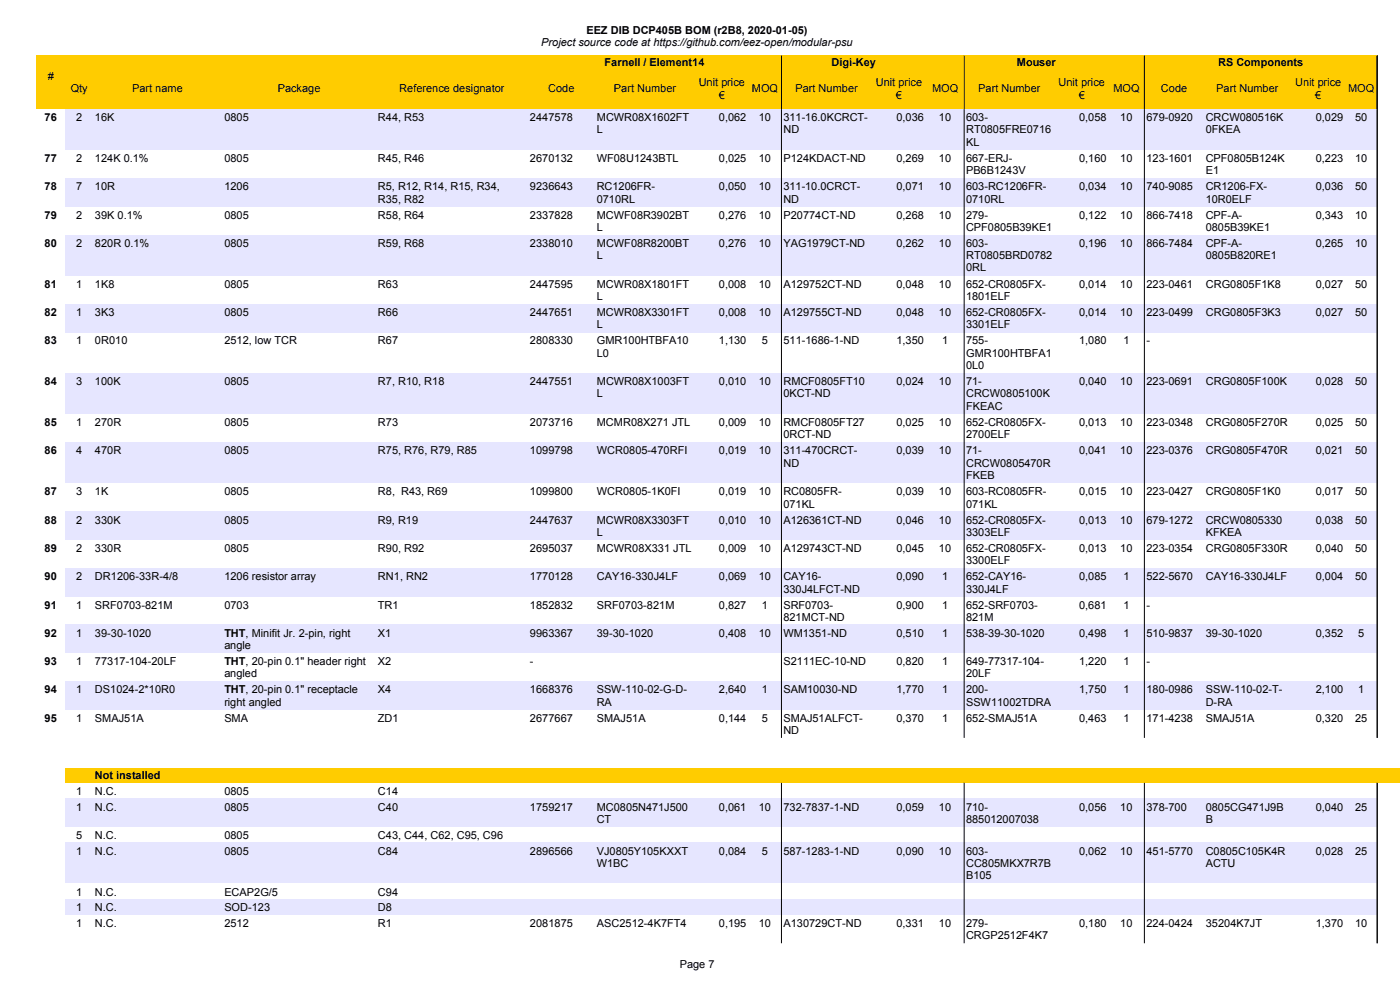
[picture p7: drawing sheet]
<svg xmlns="http://www.w3.org/2000/svg" width="297mm" height="210mm" viewBox="0 0 297 210" stroke-linecap="round" stroke-linejoin="round" font-family="sans-serif">
<defs><g id="words">
<g font-size="2.3">
<text x="114.8" y="9.8">Project source code at https://github.com/eez-open/modular-psu</text>
<text x="124.4" y="7.2">EEZ DIB DCP405B BOM (r2B8, 2020-01-05)</text>
<text x="10.1" y="17">#</text>
<text x="128.3" y="13.9">Farnell / Element14</text>
<text x="176.4" y="13.9">Digi-Key</text>
<text x="215.7" y="13.9">Mouser</text>
<text x="258.4" y="13.9">RS Components</text>
<text x="15" y="19.6">Qty</text>
<text x="28" y="19.6">Part name</text>
<text x="58.9" y="19.6">Package</text>
<text x="84.7" y="19.6">Reference designator</text>
<text x="116.3" y="19.6">Code</text>
<text x="130.2" y="19.6">Part Number</text>
<text x="148.2" y="18.3">Unit price</text>
<text x="152.5" y="20.9">€</text>
<text x="159.5" y="19.6">MOQ</text>
<text x="168.8" y="19.6">Part Number</text>
<text x="185.8" y="18.3">Unit price</text>
<text x="190.1" y="20.9">€</text>
<text x="197.7" y="19.6">MOQ</text>
<text x="207.5" y="19.6">Part Number</text>
<text x="224.6" y="18.3">Unit price</text>
<text x="228.8" y="20.9">€</text>
<text x="236.2" y="19.6">MOQ</text>
<text x="246.3" y="19.6">Code</text>
<text x="258" y="19.6">Part Number</text>
<text x="274.7" y="18.3">Unit price</text>
<text x="279" y="20.9">€</text>
<text x="286" y="19.6">MOQ</text>
<text x="9.5" y="25.7">76</text>
<text x="16.2" y="25.7">2</text>
<text x="20.1" y="25.7">16K</text>
<text x="47.6" y="25.7">0805</text>
<text x="80.2" y="25.7">R44, R53</text>
<text x="112.4" y="25.7">2447578</text>
<text x="126.6" y="25.7">MCWR08X1602FT</text>
<text x="126.6" y="28.3">L</text>
<text x="152.5" y="25.7">0,062</text>
<text x="161" y="25.7">10</text>
<text x="166.2" y="25.7">311-16.0KCRCT-</text>
<text x="166.2" y="28.3">ND</text>
<text x="190.2" y="25.7">0,036</text>
<text x="199.2" y="25.7">10</text>
<text x="205" y="25.7">603-</text>
<text x="205" y="28.3">RT0805FRE0716</text>
<text x="228.9" y="25.7">0,058</text>
<text x="237.7" y="25.7">10</text>
<text x="243.2" y="25.7">679-0920</text>
<text x="255.8" y="25.7">CRCW080516K</text>
<text x="255.8" y="28.3">0FKEA</text>
<text x="279.1" y="25.7">0,029</text>
<text x="287.5" y="25.7">50</text>
<text x="9.5" y="34.4">77</text>
<text x="16.2" y="34.4">2</text>
<text x="20.1" y="34.4">124K 0.1%</text>
<text x="47.6" y="34.4">0805</text>
<text x="80.2" y="34.4">R45, R46</text>
<text x="112.4" y="34.4">2670132</text>
<text x="126.6" y="34.4">WF08U1243BTL</text>
<text x="152.5" y="34.4">0,025</text>
<text x="161" y="34.4">10</text>
<text x="166.2" y="34.4">P124KDACT-ND</text>
<text x="190.2" y="34.4">0,269</text>
<text x="199.2" y="34.4">10</text>
<text x="205" y="30.9">KL</text>
<text x="205" y="34.4">667-ERJ-</text>
<text x="228.9" y="34.4">0,160</text>
<text x="237.7" y="34.4">10</text>
<text x="243.2" y="34.4">123-1601</text>
<text x="255.8" y="34.4">CPF0805B124K</text>
<text x="279.1" y="34.4">0,223</text>
<text x="287.5" y="34.4">10</text>
<text x="9.5" y="40.4">78</text>
<text x="16.2" y="40.4">7</text>
<text x="20.1" y="40.4">10R</text>
<text x="47.6" y="40.4">1206</text>
<text x="80.2" y="40.4">R5, R12, R14, R15, R34,</text>
<text x="112.4" y="40.4">9236643</text>
<text x="126.6" y="40.4">RC1206FR-</text>
<text x="152.5" y="40.4">0,050</text>
<text x="161" y="40.4">10</text>
<text x="166.2" y="40.4">311-10.0CRCT-</text>
<text x="190.2" y="40.4">0,071</text>
<text x="199.2" y="40.4">10</text>
<text x="205" y="37">PB6B1243V</text>
<text x="205" y="40.4">603-RC1206FR-</text>
<text x="228.9" y="40.4">0,034</text>
<text x="237.7" y="40.4">10</text>
<text x="243.2" y="40.4">740-9085</text>
<text x="255.8" y="37">E1</text>
<text x="255.8" y="40.4">CR1206-FX-</text>
<text x="279.1" y="40.4">0,036</text>
<text x="287.5" y="40.4">50</text>
<text x="9.5" y="46.4">79</text>
<text x="16.2" y="46.4">2</text>
<text x="20.1" y="46.4">39K 0.1%</text>
<text x="47.6" y="46.4">0805</text>
<text x="80.2" y="46.4">R58, R64</text>
<text x="80.2" y="43">R35, R82</text>
<text x="112.4" y="46.4">2337828</text>
<text x="126.6" y="43">0710RL</text>
<text x="126.6" y="46.4">MCWF08R3902BT</text>
<text x="152.5" y="46.4">0,276</text>
<text x="161" y="46.4">10</text>
<text x="166.2" y="46.4">P20774CT-ND</text>
<text x="166.2" y="43">ND</text>
<text x="190.2" y="46.4">0,268</text>
<text x="199.2" y="46.4">10</text>
<text x="205" y="43">0710RL</text>
<text x="205" y="46.4">279-</text>
<text x="228.9" y="46.4">0,122</text>
<text x="237.7" y="46.4">10</text>
<text x="243.2" y="46.4">866-7418</text>
<text x="255.8" y="43">10R0ELF</text>
<text x="255.8" y="46.4">CPF-A-</text>
<text x="279.1" y="46.4">0,343</text>
<text x="287.5" y="46.4">10</text>
<text x="9.5" y="52.4">80</text>
<text x="16.2" y="52.4">2</text>
<text x="20.1" y="52.4">820R 0.1%</text>
<text x="47.6" y="52.4">0805</text>
<text x="80.2" y="52.4">R59, R68</text>
<text x="112.4" y="52.4">2338010</text>
<text x="126.6" y="49">L</text>
<text x="126.6" y="52.4">MCWF08R8200BT</text>
<text x="152.5" y="52.4">0,276</text>
<text x="161" y="52.4">10</text>
<text x="166.2" y="52.4">YAG1979CT-ND</text>
<text x="190.2" y="52.4">0,262</text>
<text x="199.2" y="52.4">10</text>
<text x="205" y="49">CPF0805B39KE1</text>
<text x="205" y="52.4">603-</text>
<text x="228.9" y="52.4">0,196</text>
<text x="237.7" y="52.4">10</text>
<text x="243.2" y="52.4">866-7484</text>
<text x="255.8" y="49">0805B39KE1</text>
<text x="255.8" y="52.4">CPF-A-</text>
<text x="279.1" y="52.4">0,265</text>
<text x="287.5" y="52.4">10</text>
<text x="126.6" y="55">L</text>
<text x="205" y="55">RT0805BRD0782</text>
<text x="205" y="57.6">0RL</text>
<text x="255.8" y="55">0805B820RE1</text>
<text x="9.5" y="61">81</text>
<text x="16.2" y="61">1</text>
<text x="20.1" y="61">1K8</text>
<text x="47.6" y="61">0805</text>
<text x="80.2" y="61">R63</text>
<text x="112.4" y="61">2447595</text>
<text x="126.6" y="61">MCWR08X1801FT</text>
<text x="126.6" y="63.6">L</text>
<text x="152.5" y="61">0,008</text>
<text x="161" y="61">10</text>
<text x="166.2" y="61">A129752CT-ND</text>
<text x="190.2" y="61">0,048</text>
<text x="199.2" y="61">10</text>
<text x="205" y="61">652-CR0805FX-</text>
<text x="205" y="63.6">1801ELF</text>
<text x="228.9" y="61">0,014</text>
<text x="237.7" y="61">10</text>
<text x="243.2" y="61">223-0461</text>
<text x="255.8" y="61">CRG0805F1K8</text>
<text x="279.1" y="61">0,027</text>
<text x="287.5" y="61">50</text>
<text x="9.5" y="67">82</text>
<text x="16.2" y="67">1</text>
<text x="20.1" y="67">3K3</text>
<text x="47.6" y="67">0805</text>
<text x="80.2" y="67">R66</text>
<text x="112.4" y="67">2447651</text>
<text x="126.6" y="67.1">MCWR08X3301FT</text>
<text x="126.6" y="69.7">L</text>
<text x="152.5" y="67">0,008</text>
<text x="161" y="67">10</text>
<text x="166.2" y="67">A129755CT-ND</text>
<text x="190.2" y="67">0,048</text>
<text x="199.2" y="67">10</text>
<text x="205" y="67.1">652-CR0805FX-</text>
<text x="205" y="69.7">3301ELF</text>
<text x="228.9" y="67">0,014</text>
<text x="237.7" y="67">10</text>
<text x="243.2" y="67">223-0499</text>
<text x="255.8" y="67">CRG0805F3K3</text>
<text x="279.1" y="67">0,027</text>
<text x="287.5" y="67">50</text>
<text x="9.5" y="73.1">83</text>
<text x="16.2" y="73.1">1</text>
<text x="20.1" y="73.1">0R010</text>
<text x="47.6" y="73.1">2512, low TCR</text>
<text x="80.2" y="73.1">R67</text>
<text x="112.4" y="73.1">2808330</text>
<text x="126.6" y="73.1">GMR100HTBFA10</text>
<text x="126.6" y="75.6">L0</text>
<text x="152.5" y="73.1">1,130</text>
<text x="161.6" y="73.1">5</text>
<text x="166.2" y="73.1">511-1686-1-ND</text>
<text x="190.2" y="73.1">1,350</text>
<text x="199.8" y="73.1">1</text>
<text x="205" y="73.1">755-</text>
<text x="205" y="75.6">GMR100HTBFA1</text>
<text x="228.9" y="73.1">1,080</text>
<text x="238.3" y="73.1">1</text>
<text x="243.2" y="73.1">-</text>
<text x="9.5" y="81.7">84</text>
<text x="16.2" y="81.7">3</text>
<text x="20.1" y="81.7">100K</text>
<text x="47.6" y="81.7">0805</text>
<text x="80.2" y="81.7">R7, R10, R18</text>
<text x="112.4" y="81.7">2447551</text>
<text x="126.6" y="81.7">MCWR08X1003FT</text>
<text x="152.5" y="81.7">0,010</text>
<text x="161" y="81.7">10</text>
<text x="166.2" y="81.7">RMCF0805FT10</text>
<text x="190.2" y="81.7">0,024</text>
<text x="199.2" y="81.7">10</text>
<text x="205" y="78.2">0L0</text>
<text x="205" y="81.7">71-</text>
<text x="228.9" y="81.7">0,040</text>
<text x="237.7" y="81.7">10</text>
<text x="243.2" y="81.7">223-0691</text>
<text x="255.8" y="81.7">CRG0805F100K</text>
<text x="279.1" y="81.7">0,028</text>
<text x="287.5" y="81.7">50</text>
<text x="126.6" y="84.3">L</text>
<text x="166.2" y="84.3">0KCT-ND</text>
<text x="205" y="84.3">CRCW0805100K</text>
<text x="205" y="86.9">FKEAC</text>
<text x="9.5" y="90.4">85</text>
<text x="16.2" y="90.4">1</text>
<text x="20.1" y="90.4">270R</text>
<text x="47.6" y="90.4">0805</text>
<text x="80.2" y="90.4">R73</text>
<text x="112.4" y="90.4">2073716</text>
<text x="126.6" y="90.4">MCMR08X271 JTL</text>
<text x="152.5" y="90.4">0,009</text>
<text x="161" y="90.4">10</text>
<text x="166.2" y="90.4">RMCF0805FT27</text>
<text x="166.2" y="93">0RCT-ND</text>
<text x="190.2" y="90.4">0,025</text>
<text x="199.2" y="90.4">10</text>
<text x="205" y="90.4">652-CR0805FX-</text>
<text x="205" y="93">2700ELF</text>
<text x="228.9" y="90.4">0,013</text>
<text x="237.7" y="90.4">10</text>
<text x="243.2" y="90.4">223-0348</text>
<text x="255.8" y="90.4">CRG0805F270R</text>
<text x="279.1" y="90.4">0,025</text>
<text x="287.5" y="90.4">50</text>
<text x="9.5" y="96.4">86</text>
<text x="16.2" y="96.4">4</text>
<text x="20.1" y="96.4">470R</text>
<text x="47.6" y="96.4">0805</text>
<text x="80.2" y="96.4">R75, R76, R79, R85</text>
<text x="112.4" y="96.4">1099798</text>
<text x="126.6" y="96.4">WCR0805-470RFI</text>
<text x="152.5" y="96.4">0,019</text>
<text x="161" y="96.4">10</text>
<text x="166.2" y="96.4">311-470CRCT-</text>
<text x="166.2" y="99">ND</text>
<text x="190.2" y="96.4">0,039</text>
<text x="199.2" y="96.4">10</text>
<text x="205" y="96.4">71-</text>
<text x="205" y="99">CRCW0805470R</text>
<text x="205" y="101.6">FKEB</text>
<text x="228.9" y="96.4">0,041</text>
<text x="237.7" y="96.4">10</text>
<text x="243.2" y="96.4">223-0376</text>
<text x="255.8" y="96.4">CRG0805F470R</text>
<text x="279.1" y="96.4">0,021</text>
<text x="287.5" y="96.4">50</text>
<text x="9.5" y="105.1">87</text>
<text x="16.2" y="105.1">3</text>
<text x="20.1" y="105.1">1K</text>
<text x="47.6" y="105.1">0805</text>
<text x="80.2" y="105.1">R8, R43, R69</text>
<text x="112.4" y="105.1">1099800</text>
<text x="126.6" y="105.1">WCR0805-1K0FI</text>
<text x="152.5" y="105.1">0,019</text>
<text x="161" y="105.1">10</text>
<text x="166.2" y="105.1">RC0805FR-</text>
<text x="166.2" y="107.7">071KL</text>
<text x="190.2" y="105.1">0,039</text>
<text x="199.2" y="105.1">10</text>
<text x="205" y="105.1">603-RC0805FR-</text>
<text x="205" y="107.7">071KL</text>
<text x="228.9" y="105.1">0,015</text>
<text x="237.7" y="105.1">10</text>
<text x="243.2" y="105.1">223-0427</text>
<text x="255.8" y="105.1">CRG0805F1K0</text>
<text x="279.1" y="105.1">0,017</text>
<text x="287.5" y="105.1">50</text>
<text x="9.5" y="111.1">88</text>
<text x="16.2" y="111.1">2</text>
<text x="20.1" y="111.1">330K</text>
<text x="47.6" y="111.1">0805</text>
<text x="80.2" y="111.1">R9, R19</text>
<text x="112.4" y="111.1">2447637</text>
<text x="126.6" y="111.1">MCWR08X3303FT</text>
<text x="126.6" y="113.7">L</text>
<text x="152.5" y="111.1">0,010</text>
<text x="161" y="111.1">10</text>
<text x="166.2" y="111.1">A126361CT-ND</text>
<text x="190.2" y="111.1">0,046</text>
<text x="199.2" y="111.1">10</text>
<text x="205" y="111.1">652-CR0805FX-</text>
<text x="205" y="113.7">3303ELF</text>
<text x="228.9" y="111.1">0,013</text>
<text x="237.7" y="111.1">10</text>
<text x="243.2" y="111.1">679-1272</text>
<text x="255.8" y="111.1">CRCW0805330</text>
<text x="255.8" y="113.7">KFKEA</text>
<text x="279.1" y="111.1">0,038</text>
<text x="287.5" y="111.1">50</text>
<text x="9.5" y="117.1">89</text>
<text x="16.2" y="117.1">2</text>
<text x="20.1" y="117.1">330R</text>
<text x="47.6" y="117.1">0805</text>
<text x="80.2" y="117.1">R90, R92</text>
<text x="112.4" y="117.1">2695037</text>
<text x="126.6" y="117.1">MCWR08X331 JTL</text>
<text x="152.5" y="117.1">0,009</text>
<text x="161" y="117.1">10</text>
<text x="166.2" y="117.1">A129743CT-ND</text>
<text x="190.2" y="117.1">0,045</text>
<text x="199.2" y="117.1">10</text>
<text x="205" y="117.1">652-CR0805FX-</text>
<text x="205" y="119.7">3300ELF</text>
<text x="228.9" y="117.1">0,013</text>
<text x="237.7" y="117.1">10</text>
<text x="243.2" y="117.1">223-0354</text>
<text x="255.8" y="117.1">CRG0805F330R</text>
<text x="279.1" y="117.1">0,040</text>
<text x="287.5" y="117.1">50</text>
<text x="9.5" y="123.1">90</text>
<text x="16.2" y="123.1">2</text>
<text x="20.1" y="123.1">DR1206-33R-4/8</text>
<text x="47.6" y="123.1">1206 resistor array</text>
<text x="80.2" y="123.1">RN1, RN2</text>
<text x="112.4" y="123.1">1770128</text>
<text x="126.6" y="123.1">CAY16-330J4LF</text>
<text x="152.5" y="123.1">0,069</text>
<text x="161" y="123.1">10</text>
<text x="166.2" y="123.1">CAY16-</text>
<text x="166.2" y="125.7">330J4LFCT-ND</text>
<text x="190.2" y="123.1">0,090</text>
<text x="199.8" y="123.1">1</text>
<text x="205" y="123.1">652-CAY16-</text>
<text x="205" y="125.7">330J4LF</text>
<text x="228.9" y="123.1">0,085</text>
<text x="238.3" y="123.1">1</text>
<text x="243.2" y="123.1">522-5670</text>
<text x="255.8" y="123.1">CAY16-330J4LF</text>
<text x="279.1" y="123.1">0,004</text>
<text x="287.5" y="123.1">50</text>
<text x="9.5" y="129.1">91</text>
<text x="16.2" y="129.1">1</text>
<text x="20.1" y="129.1">SRF0703-821M</text>
<text x="47.6" y="129.1">0703</text>
<text x="80.2" y="129.1">TR1</text>
<text x="112.4" y="129.1">1852832</text>
<text x="126.6" y="129.1">SRF0703-821M</text>
<text x="152.5" y="129.1">0,827</text>
<text x="161.6" y="129.1">1</text>
<text x="166.2" y="129.1">SRF0703-</text>
<text x="166.2" y="131.7">821MCT-ND</text>
<text x="190.2" y="129.1">0,900</text>
<text x="199.8" y="129.1">1</text>
<text x="205" y="129.1">652-SRF0703-</text>
<text x="205" y="131.7">821M</text>
<text x="228.9" y="129.1">0,681</text>
<text x="238.3" y="129.1">1</text>
<text x="243.2" y="129.1">-</text>
<text x="9.5" y="135.1">92</text>
<text x="16.2" y="135.1">1</text>
<text x="20.1" y="135.1">39-30-1020</text>
<text x="47.6" y="135.1">THT, Minifit Jr. 2-pin, right</text>
<text x="47.6" y="137.7">angle</text>
<text x="80.2" y="135.1">X1</text>
<text x="112.4" y="135.1">9963367</text>
<text x="126.6" y="135.1">39-30-1020</text>
<text x="152.5" y="135.1">0,408</text>
<text x="161" y="135.1">10</text>
<text x="166.2" y="135.1">WM1351-ND</text>
<text x="190.2" y="135.1">0,510</text>
<text x="199.8" y="135.1">1</text>
<text x="205" y="135.1">538-39-30-1020</text>
<text x="228.9" y="135.1">0,498</text>
<text x="238.3" y="135.1">1</text>
<text x="243.2" y="135.1">510-9837</text>
<text x="255.8" y="135.1">39-30-1020</text>
<text x="279.1" y="135.1">0,352</text>
<text x="288.1" y="135.1">5</text>
<text x="9.5" y="141.1">93</text>
<text x="16.2" y="141.1">1</text>
<text x="20.1" y="141.1">77317-104-20LF</text>
<text x="47.6" y="141.1">THT, 20-pin 0.1&quot; header right</text>
<text x="47.6" y="143.7">angled</text>
<text x="80.2" y="141.1">X2</text>
<text x="112.4" y="141.1">-</text>
<text x="166.2" y="141.1">S2111EC-10-ND</text>
<text x="190.2" y="141.1">0,820</text>
<text x="199.8" y="141.1">1</text>
<text x="205" y="141.1">649-77317-104-</text>
<text x="205" y="143.7">20LF</text>
<text x="228.9" y="141.1">1,220</text>
<text x="238.3" y="141.1">1</text>
<text x="243.2" y="141.1">-</text>
<text x="9.5" y="147.1">94</text>
<text x="16.2" y="147.1">1</text>
<text x="20.1" y="147.1">DS1024-2*10R0</text>
<text x="47.6" y="147.1">THT, 20-pin 0.1&quot; receptacle</text>
<text x="47.6" y="149.7">right angled</text>
<text x="80.2" y="147.1">X4</text>
<text x="112.4" y="147.1">1668376</text>
<text x="126.6" y="147.1">SSW-110-02-G-D-</text>
<text x="126.6" y="149.7">RA</text>
<text x="152.5" y="147.1">2,640</text>
<text x="161.6" y="147.1">1</text>
<text x="166.2" y="147.1">SAM10030-ND</text>
<text x="190.2" y="147.1">1,770</text>
<text x="199.8" y="147.1">1</text>
<text x="205" y="147.1">200-</text>
<text x="205" y="149.7">SSW11002TDRA</text>
<text x="228.9" y="147.1">1,750</text>
<text x="238.3" y="147.1">1</text>
<text x="243.2" y="147.1">180-0986</text>
<text x="255.8" y="147.1">SSW-110-02-T-</text>
<text x="255.8" y="149.7">D-RA</text>
<text x="279.1" y="147.1">2,100</text>
<text x="288.1" y="147.1">1</text>
<text x="9.5" y="153.1">95</text>
<text x="16.2" y="153.1">1</text>
<text x="20.1" y="153.1">SMAJ51A</text>
<text x="47.6" y="153.1">SMA</text>
<text x="80.2" y="153.1">ZD1</text>
<text x="112.4" y="153.1">2677667</text>
<text x="126.6" y="153.1">SMAJ51A</text>
<text x="152.5" y="153.1">0,144</text>
<text x="161.6" y="153.1">5</text>
<text x="166.2" y="153.1">SMAJ51ALFCT-</text>
<text x="166.2" y="155.7">ND</text>
<text x="190.2" y="153.1">0,370</text>
<text x="199.8" y="153.1">1</text>
<text x="205" y="153.1">652-SMAJ51A</text>
<text x="228.9" y="153.1">0,463</text>
<text x="238.3" y="153.1">1</text>
<text x="243.2" y="153.1">171-4238</text>
<text x="255.8" y="153.1">SMAJ51A</text>
<text x="279.1" y="153.1">0,320</text>
<text x="287.5" y="153.1">25</text>
<text x="20.1" y="165.3">Not installed</text>
<text x="16.2" y="168.6">1</text>
<text x="16.2" y="171.9">1</text>
<text x="20.1" y="168.6">N.C.</text>
<text x="20.1" y="171.9">N.C.</text>
<text x="47.6" y="168.6">0805</text>
<text x="47.6" y="171.9">0805</text>
<text x="80.2" y="168.6">C14</text>
<text x="80.2" y="171.9">C40</text>
<text x="112.4" y="171.9">1759217</text>
<text x="126.6" y="171.9">MC0805N471J500</text>
<text x="152.5" y="171.9">0,061</text>
<text x="161" y="171.9">10</text>
<text x="166.2" y="171.9">732-7837-1-ND</text>
<text x="190.2" y="171.9">0,059</text>
<text x="199.2" y="171.9">10</text>
<text x="205" y="171.9">710-</text>
<text x="228.9" y="171.9">0,056</text>
<text x="237.7" y="171.9">10</text>
<text x="243.2" y="171.9">378-700</text>
<text x="255.8" y="171.9">0805CG471J9B</text>
<text x="279.1" y="171.9">0,040</text>
<text x="287.5" y="171.9">25</text>
<text x="16.2" y="177.9">5</text>
<text x="20.1" y="177.9">N.C.</text>
<text x="47.6" y="177.9">0805</text>
<text x="80.2" y="177.9">C43, C44, C62, C95, C96</text>
<text x="126.6" y="174.6">CT</text>
<text x="205" y="174.6">885012007038</text>
<text x="255.8" y="174.6">B</text>
<text x="16.2" y="181.3">1</text>
<text x="20.1" y="181.3">N.C.</text>
<text x="47.6" y="181.3">0805</text>
<text x="80.2" y="181.3">C84</text>
<text x="112.4" y="181.3">2896566</text>
<text x="126.6" y="181.3">VJ0805Y105KXXT</text>
<text x="126.6" y="183.9">W1BC</text>
<text x="152.5" y="181.3">0,084</text>
<text x="161.6" y="181.3">5</text>
<text x="166.2" y="181.3">587-1283-1-ND</text>
<text x="190.2" y="181.3">0,090</text>
<text x="199.2" y="181.3">10</text>
<text x="205" y="181.3">603-</text>
<text x="205" y="183.9">CC805MKX7R7B</text>
<text x="228.9" y="181.3">0,062</text>
<text x="237.7" y="181.3">10</text>
<text x="243.2" y="181.3">451-5770</text>
<text x="255.8" y="181.3">C0805C105K4R</text>
<text x="255.8" y="183.9">ACTU</text>
<text x="279.1" y="181.3">0,028</text>
<text x="287.5" y="181.3">25</text>
<text x="16.2" y="190">1</text>
<text x="20.1" y="190">N.C.</text>
<text x="47.6" y="190">ECAP2G/5</text>
<text x="80.2" y="190">C94</text>
<text x="205" y="186.5">B105</text>
<text x="16.2" y="193.3">1</text>
<text x="16.2" y="196.6">1</text>
<text x="20.1" y="193.3">N.C.</text>
<text x="20.1" y="196.6">N.C.</text>
<text x="47.6" y="193.3">SOD-123</text>
<text x="47.6" y="196.6">2512</text>
<text x="80.2" y="193.3">D8</text>
<text x="80.2" y="196.6">R1</text>
<text x="112.4" y="196.6">2081875</text>
<text x="126.6" y="196.6">ASC2512-4K7FT4</text>
<text x="152.5" y="196.6">0,195</text>
<text x="161" y="196.6">10</text>
<text x="166.2" y="196.6">A130729CT-ND</text>
<text x="190.2" y="196.6">0,331</text>
<text x="199.2" y="196.6">10</text>
<text x="205" y="196.6">279-</text>
<text x="228.9" y="196.6">0,180</text>
<text x="237.7" y="196.6">10</text>
<text x="243.2" y="196.6">224-0424</text>
<text x="255.8" y="196.6">35204K7JT</text>
<text x="279.1" y="196.6">1,370</text>
<text x="287.5" y="196.6">10</text>
<text x="205" y="199.2">CRGP2512F4K7</text>
<text x="144.2" y="205.3">Page 7</text>
</g>
</g></defs>
<path d="M7.6 11.7h284.5v11.4h-284.5z" fill-rule="evenodd" fill="#fc0"/>
<path d="M165.8 11.8v11.3M204.5 11.8v11.3M242.8 11.8v11.3M292.2 11.8v11.3" fill="none" stroke="#000" stroke-width=".21"/>
<g fill="#e6e6ff">
<path d="M13.9 23.1h278.2v8.7h-278.2z" fill-rule="evenodd"/>
<path d="M13.9 37.8h278.2v6h-278.2z" fill-rule="evenodd"/>
<path d="M13.9 49.8h278.2v8.7h-278.2z" fill-rule="evenodd"/>
<path d="M13.9 64.5h278.2v6h-278.2z" fill-rule="evenodd"/>
<path d="M13.9 79.1h278.2v8.7h-278.2z" fill-rule="evenodd"/>
<path d="M13.9 93.8h278.2v8.7h-278.2z" fill-rule="evenodd"/>
<path d="M13.9 108.5h278.2v6h-278.2z" fill-rule="evenodd"/>
<path d="M13.9 120.5h278.2v6h-278.2z" fill-rule="evenodd"/>
<path d="M13.9 132.5h278.2v6h-278.2z" fill-rule="evenodd"/>
<path d="M13.9 144.5h278.2v6h-278.2z" fill-rule="evenodd"/>
</g>
<path d="M13.9 162.8h283.2v3.2h-283.2z" fill-rule="evenodd" fill="#fc0"/>
<g fill="#e6e6ff">
<path d="M13.9 169.4h278.2v6h-278.2z" fill-rule="evenodd"/>
<path d="M13.9 178.7h278.2v8.7h-278.2z" fill-rule="evenodd"/>
<path d="M13.9 190.7h278.2v3.4h-278.2z" fill-rule="evenodd"/>
</g>
<path d="M165.8 23.1v133.4M204.5 23.1v133.4M242.8 23.1v133.4M292.2 23.1v133.4M165.8 166.1v34M204.5 166.1v34M242.8 166.1v34M292.2 166.1v34" fill="none" stroke="#000" stroke-width=".21"/>
<use href="#words"/>
</svg>
